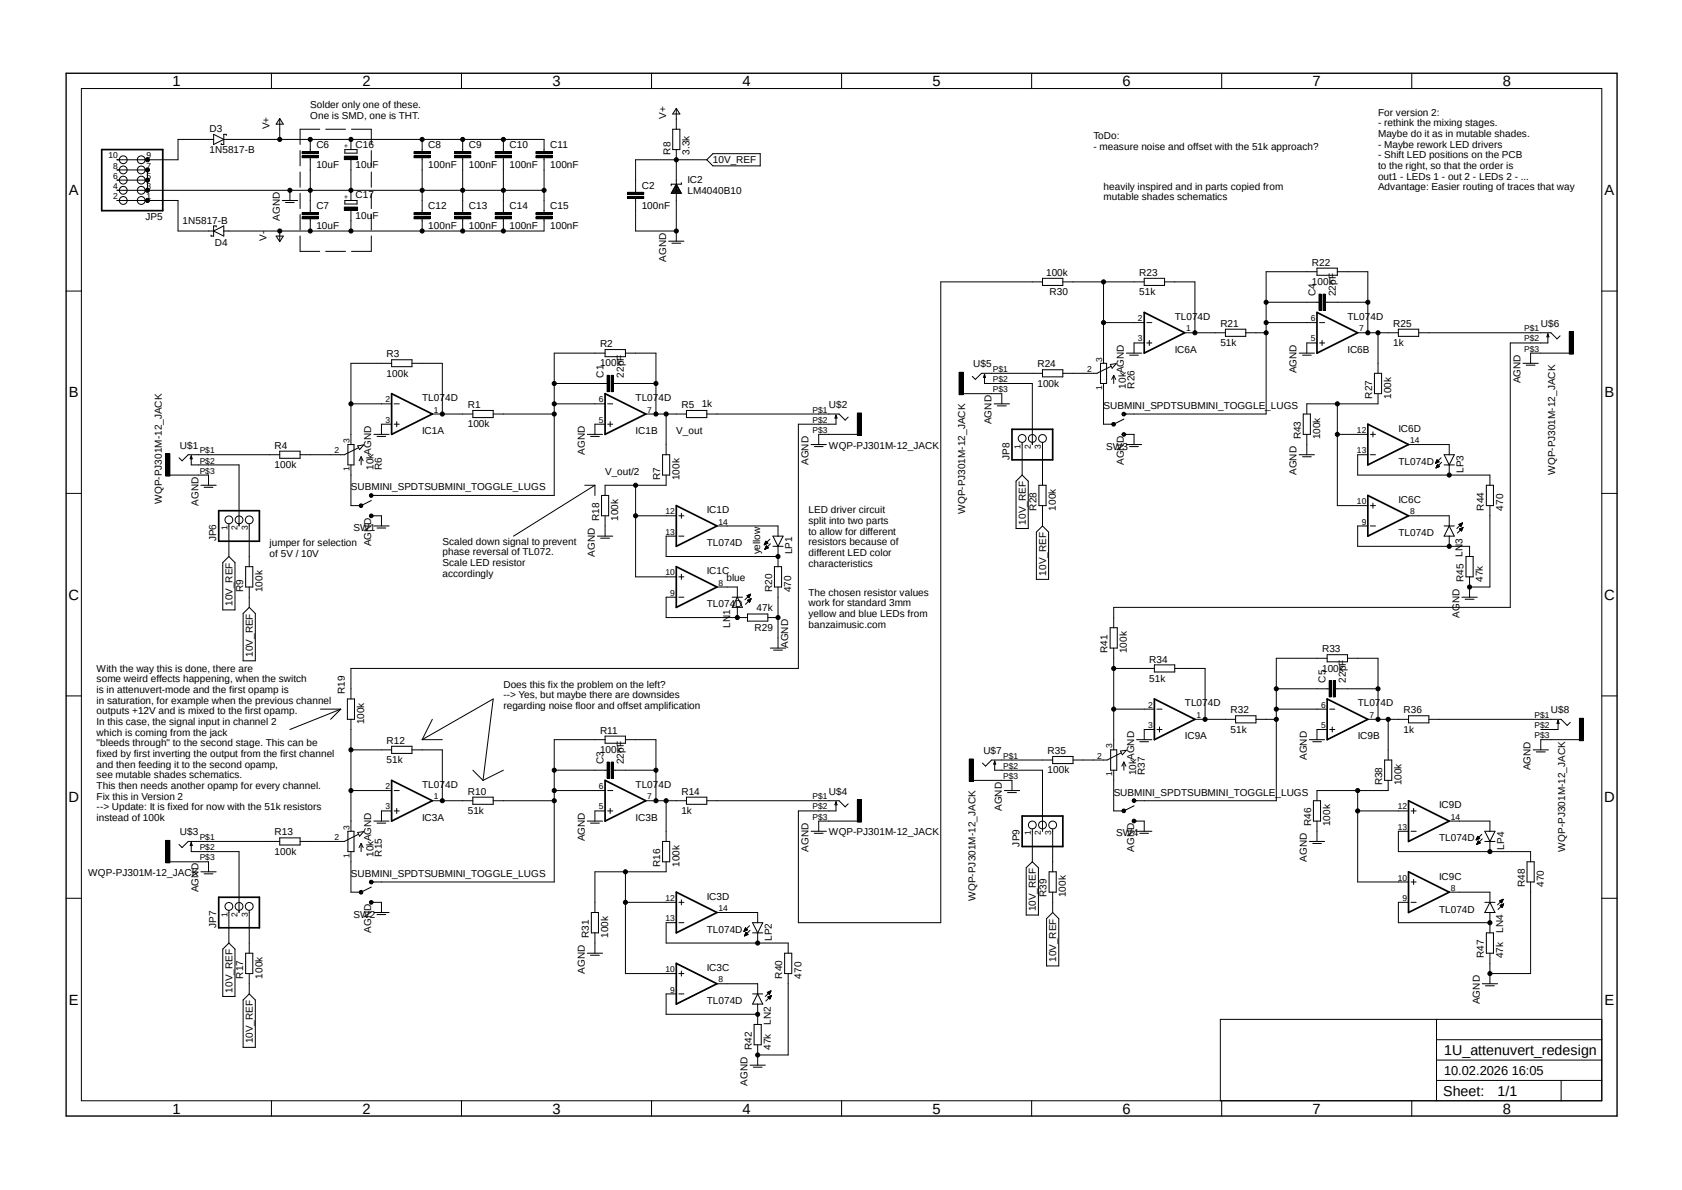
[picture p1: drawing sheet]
<svg xmlns="http://www.w3.org/2000/svg" width="420mm" height="297mm" viewBox="0 0 420 297" stroke-linecap="round" stroke-linejoin="round" font-family="sans-serif">
<defs><g id="words">
<g font-size="3.7">
<text x="43.1" y="21.5">1</text>
<text x="90.5" y="21.5">2</text>
<text x="137.9" y="21.5">3</text>
<text x="185.4" y="21.5">4</text>
<text x="232.8" y="21.5">5</text>
<text x="280.3" y="21.5">6</text>
<text x="327.7" y="21.5">7</text>
<text x="375.2" y="21.5">8</text>
<text x="17.2" y="48.7">A</text>
<text x="400.6" y="48.7">A</text>
<text x="17.2" y="99.2">B</text>
<text x="400.6" y="99.2">B</text>
<text x="17.1" y="149.7">C</text>
<text x="400.6" y="149.7">C</text>
<text x="17.1" y="200.3">D</text>
<text x="400.6" y="200.3">D</text>
<text x="17.2" y="250.8">E</text>
<text x="400.6" y="250.8">E</text>
<text x="43.1" y="278">1</text>
<text x="90.5" y="278">2</text>
<text x="137.9" y="278">3</text>
<text x="185.4" y="278">4</text>
<text x="232.8" y="278">5</text>
<text x="280.3" y="278">6</text>
<text x="327.7" y="278">7</text>
<text x="375.2" y="278">8</text>
</g>
<g font-size="3.6">
<text x="360.6" y="263.3">1U_attenuvert_redesign</text>
<text x="360.3" y="273.6">Sheet:</text>
<text x="373.9" y="273.5">1/1</text>
</g>
<text font-size="3.2" x="360.6" y="268.4">10.02.2026 16:05</text>
<g font-size="2.5">
<text x="77.5" y="27.1">Solder only one of these.</text>
<text x="77.5" y="29.7">One is SMD, one is THT.</text>
<text x="166.3" y="29.7" transform="rotate(-90 166.3 29.7)">V+</text>
<text x="344.1" y="28.8">For version 2:</text>
<text x="52.3" y="32.9">D3</text>
<text x="67.3" y="32.3" transform="rotate(-90 67.3 32.3)">V+</text>
<text x="273" y="34.7">ToDo:</text>
<text x="344.1" y="31.5">- rethink the mixing stages.</text>
<text x="344.1" y="34.2">Maybe do it as in mutable shades.</text>
<text x="52.3" y="38.2">1N5817-B</text>
<text x="79" y="37">C6</text>
<text x="88.8" y="42">10uF</text>
<text x="88.8" y="36.9">C16</text>
<text x="106.9" y="37">C8</text>
<text x="117.1" y="37">C9</text>
<text x="127.2" y="37">C10</text>
<text x="137.4" y="37">C11</text>
<text x="167.4" y="38.6" transform="rotate(-90 167.4 38.6)">R8</text>
<text x="172.2" y="38.6" transform="rotate(-90 172.2 38.6)">3.3k</text>
<text x="178" y="40.8">10V_REF</text>
<text x="273" y="37.3">- measure noise and offset with the 51k approach?</text>
<text x="344.1" y="36.8">- Maybe rework LED drivers</text>
<text x="344.1" y="39.5">- Shift LED positions on the PCB</text>
<text x="79" y="42">10uF</text>
<text x="106.9" y="42">100nF</text>
<text x="117.1" y="42">100nF</text>
<text x="127.2" y="42">100nF</text>
<text x="137.4" y="42">100nF</text>
<text x="160.2" y="47.1">C2</text>
<text x="171.7" y="45.6">IC2</text>
<text x="275.6" y="47.4">heavily inspired and in parts copied from</text>
<text x="344.1" y="42.2">to the right, so that the order is</text>
<text x="344.1" y="44.8">out1 - LEDs 1 - out 2 - LEDs 2 - ...</text>
<text x="344.1" y="47.5">Advantage: Easier routing of traces that way</text>
<text x="79" y="52.2">C7</text>
<text x="88.8" y="49.5">C17</text>
<text x="106.9" y="52.2">C12</text>
<text x="117.1" y="52.2">C13</text>
<text x="127.2" y="52.2">C14</text>
<text x="137.4" y="52.2">C15</text>
<text x="160.2" y="52.2">100nF</text>
<text x="171.7" y="48.4">LM4040B10</text>
<text x="275.6" y="50">mutable shades schematics</text>
<text x="36.3" y="55">JP5</text>
<text x="45.6" y="56">1N5817-B</text>
<text x="69.9" y="55.1" transform="rotate(-90 69.9 55.1)">AGND</text>
<text x="79" y="57.3">10uF</text>
<text x="88.8" y="54.6">10uF</text>
<text x="106.9" y="57.3">100nF</text>
<text x="117.1" y="57.3">100nF</text>
<text x="127.2" y="57.3">100nF</text>
<text x="137.4" y="57.3">100nF</text>
<text x="53.7" y="61.3">D4</text>
<text x="66.5" y="60" transform="rotate(-90 66.5 60)">V-</text>
<text x="166.3" y="65.3" transform="rotate(-90 166.3 65.3)">AGND</text>
<text x="261.2" y="68.8">100k</text>
<text x="284.4" y="68.8">R23</text>
<text x="327.6" y="71.1">100k</text>
<text x="327.6" y="66.3">R22</text>
<text x="262" y="73.6">R30</text>
<text x="284.4" y="73.7">51k</text>
<text x="328.5" y="73.9" transform="rotate(-90 328.5 73.9)">C4</text>
<text x="333.5" y="73.9" transform="rotate(-90 333.5 73.9)">22pF</text>
<text x="293.3" y="79.8">TL074D</text>
<text x="304.7" y="81.5">R21</text>
<text x="336.5" y="79.8">TL074D</text>
<text x="347.9" y="81.5">R25</text>
<text x="384.7" y="81.5">U$6</text>
<text x="96.5" y="89.2">R3</text>
<text x="149.8" y="86.6">R2</text>
<text x="293.3" y="88">IC6A</text>
<text x="304.7" y="86.4">51k</text>
<text x="336.5" y="88">IC6B</text>
<text x="347.9" y="86.4">1k</text>
<text x="96.5" y="94">100k</text>
<text x="149.8" y="91.4">100k</text>
<text x="150.7" y="94.2" transform="rotate(-90 150.7 94.2)">C1</text>
<text x="155.8" y="94.2" transform="rotate(-90 155.8 94.2)">22pF</text>
<text x="243" y="91.7">U$5</text>
<text x="259" y="91.7">R24</text>
<text x="323.8" y="93.2" transform="rotate(-90 323.8 93.2)">AGND</text>
<text x="379.7" y="95.7" transform="rotate(-90 379.7 95.7)">AGND</text>
<text x="105.4" y="100">TL074D</text>
<text x="116.8" y="101.9">R1</text>
<text x="158.7" y="100">TL074D</text>
<text x="170.1" y="101.9">R5</text>
<text x="175.2" y="101.6">1k</text>
<text x="207" y="101.8">U$2</text>
<text x="259" y="96.5">100k</text>
<text x="281.1" y="97" transform="rotate(-90 281.1 97)">10kAGND</text>
<text x="283.3" y="97" transform="rotate(-90 283.3 97)">R26</text>
<text x="342.6" y="99.5" transform="rotate(-90 342.6 99.5)">R27</text>
<text x="347.4" y="99.5" transform="rotate(-90 347.4 99.5)">100k</text>
<text x="116.8" y="106.6">100k</text>
<text x="247.6" y="105.9" transform="rotate(-90 247.6 105.9)">AGND</text>
<text x="275.6" y="102.1">SUBMINI_SPDTSUBMINI_TOGGLE_LUGS</text>
<text x="349.2" y="107.8">IC6D</text>
<text x="44.9" y="112">U$1</text>
<text x="68.6" y="112">R4</text>
<text x="105.4" y="108.3">IC1A</text>
<text x="146" y="113.5" transform="rotate(-90 146 113.5)">AGND</text>
<text x="158.7" y="108.3">IC1B</text>
<text x="168.9" y="108.4">V_out</text>
<text x="207" y="112">WQP-PJ301M-12_JACK</text>
<text x="276.2" y="112.2">SW3</text>
<text x="324.8" y="109.7" transform="rotate(-90 324.8 109.7)">R43</text>
<text x="329.6" y="109.7" transform="rotate(-90 329.6 109.7)">100k</text>
<text x="68.6" y="116.8">100k</text>
<text x="93.2" y="117.3" transform="rotate(-90 93.2 117.3)">10kAGND</text>
<text x="95.4" y="117.3" transform="rotate(-90 95.4 117.3)">R6</text>
<text x="151.1" y="118.6">V_out/2</text>
<text x="164.8" y="119.8" transform="rotate(-90 164.8 119.8)">R7</text>
<text x="169.6" y="119.8" transform="rotate(-90 169.6 119.8)">100k</text>
<text x="201.9" y="116" transform="rotate(-90 201.9 116)">AGND</text>
<text x="252.1" y="114.8" transform="rotate(-90 252.1 114.8)">JP8</text>
<text x="280.6" y="116" transform="rotate(-90 280.6 116)">AGND</text>
<text x="323.8" y="118.6" transform="rotate(-90 323.8 118.6)">AGND</text>
<text x="349.2" y="116">TL074D</text>
<text x="365.4" y="118.1" transform="rotate(-90 365.4 118.1)">LP3</text>
<text x="388.3" y="118.6" transform="rotate(-90 388.3 118.6)">WQP-PJ301M-12_JACK</text>
<text x="40.4" y="125.8" transform="rotate(-90 40.4 125.8)">WQP-PJ301M-12_JACK</text>
<text x="87.6" y="122.4">SUBMINI_SPDTSUBMINI_TOGGLE_LUGS</text>
<text x="349.2" y="125.6">IC6C</text>
<text x="49.5" y="126.2" transform="rotate(-90 49.5 126.2)">AGND</text>
<text x="149.6" y="130" transform="rotate(-90 149.6 130)">R18</text>
<text x="154.4" y="130" transform="rotate(-90 154.4 130)">100k</text>
<text x="176.5" y="128.1">IC1D</text>
<text x="201.9" y="128.1">LED driver circuit</text>
<text x="201.9" y="130.8">split into two parts</text>
<text x="241" y="128.3" transform="rotate(-90 241 128.3)">WQP-PJ301M-12_JACK</text>
<text x="256.1" y="130.9" transform="rotate(-90 256.1 130.9)">10V_REF</text>
<text x="258.8" y="127.5" transform="rotate(-90 258.8 127.5)">R28</text>
<text x="263.6" y="127.5" transform="rotate(-90 263.6 127.5)">100k</text>
<text x="370.5" y="127.5" transform="rotate(-90 370.5 127.5)">R44</text>
<text x="375.3" y="127.5" transform="rotate(-90 375.3 127.5)">470</text>
<text x="54" y="135.1" transform="rotate(-90 54 135.1)">JP6</text>
<text x="67.3" y="136.2">jumper for selection</text>
<text x="88.3" y="132.5">SW1</text>
<text x="92.7" y="136.4" transform="rotate(-90 92.7 136.4)">AGND</text>
<text x="110.5" y="136">Scaled down signal to prevent</text>
<text x="176.5" y="136.4">TL074D</text>
<text x="201.9" y="133.4">to allow for different</text>
<text x="201.9" y="136.1">resistors because of</text>
<text x="349.2" y="133.8">TL074D</text>
<text x="67.3" y="138.9">of 5V / 10V</text>
<text x="110.5" y="138.6">phase reversal of TL072.</text>
<text x="110.5" y="141.3">Scale LED resistor</text>
<text x="110.5" y="144">accordingly</text>
<text x="148.5" y="138.9" transform="rotate(-90 148.5 138.9)">AGND</text>
<text x="176.5" y="143.3">IC1C</text>
<text x="189.8" y="138.4" transform="rotate(-90 189.8 138.4)">yellow</text>
<text x="197.8" y="138.4" transform="rotate(-90 197.8 138.4)">LP1</text>
<text x="201.9" y="138.8">different LED color</text>
<text x="201.9" y="141.4">characteristics</text>
<text x="261.2" y="143.6" transform="rotate(-90 261.2 143.6)">10V_REF</text>
<text x="60.7" y="147.8" transform="rotate(-90 60.7 147.8)">R9</text>
<text x="65.5" y="147.8" transform="rotate(-90 65.5 147.8)">100k</text>
<text x="181.4" y="145.1">blue</text>
<text x="192.8" y="147.8" transform="rotate(-90 192.8 147.8)">R20</text>
<text x="197.6" y="147.8" transform="rotate(-90 197.6 147.8)">470</text>
<text x="201.9" y="148.7">The chosen resistor values</text>
<text x="365.5" y="145.2" transform="rotate(-90 365.5 145.2)">R45 LN3</text>
<text x="370.3" y="145.2" transform="rotate(-90 370.3 145.2)">47k</text>
<text x="58" y="151.3" transform="rotate(-90 58 151.3)">10V_REF</text>
<text x="176.5" y="151.6">TL074D</text>
<text x="188.9" y="152.6">47k</text>
<text x="201.9" y="151.3">work for standard 3mm</text>
<text x="201.9" y="154">yellow and blue LEDs from</text>
<text x="364.4" y="154.1" transform="rotate(-90 364.4 154.1)">AGND</text>
<text x="182.3" y="156.7" transform="rotate(-90 182.3 156.7)">LN1</text>
<text x="188.4" y="157.4">R29</text>
<text x="196.8" y="161.8" transform="rotate(-90 196.8 161.8)">AGND</text>
<text x="201.9" y="156.7">banzaimusic.com</text>
<text x="24.1" y="167.6">With the way this is done, there are</text>
<text x="63.1" y="164" transform="rotate(-90 63.1 164)">10V_REF</text>
<text x="276.6" y="163" transform="rotate(-90 276.6 163)">R41</text>
<text x="281.4" y="163" transform="rotate(-90 281.4 163)">100k</text>
<text x="287" y="165.4">R34</text>
<text x="330.1" y="167.6">100k</text>
<text x="330.1" y="162.8">R33</text>
<text x="24.1" y="170.3">some weird effects happening, when the switch</text>
<text x="24.1" y="172.9">is in attenuvert-mode and the first opamp is</text>
<text x="86.1" y="173.2" transform="rotate(-90 86.1 173.2)">R19</text>
<text x="125.7" y="171.7">Does this fix the problem on the left?</text>
<text x="287" y="170.1">51k</text>
<text x="331" y="170.4" transform="rotate(-90 331 170.4)">C5</text>
<text x="336.1" y="170.4" transform="rotate(-90 336.1 170.4)">22pF</text>
<text x="24.1" y="175.6">in saturation, for example when the previous channel</text>
<text x="24.1" y="178.3">outputs +12V and is mixed to the first opamp.</text>
<text x="125.7" y="174.3">--&gt; Yes, but maybe there are downsides</text>
<text x="125.7" y="177">regarding noise floor and offset amplification</text>
<text x="295.9" y="176.2">TL074D</text>
<text x="307.3" y="178">R32</text>
<text x="339" y="176.2">TL074D</text>
<text x="350.4" y="178">R36</text>
<text x="387.3" y="178">U$8</text>
<text x="24.1" y="180.9">In this case, the signal input in channel 2</text>
<text x="24.1" y="183.6">which is coming from the jack</text>
<text x="90.9" y="180.8" transform="rotate(-90 90.9 180.8)">100k</text>
<text x="96.5" y="185.6">R12</text>
<text x="149.8" y="183.1">R11</text>
<text x="295.9" y="184.5">IC9A</text>
<text x="307.3" y="182.8">51k</text>
<text x="339" y="184.5">IC9B</text>
<text x="350.4" y="182.8">1k</text>
<text x="24.1" y="186.3">&quot;bleeds through&quot; to the second stage. This can be</text>
<text x="24.1" y="188.9">fixed by first inverting the output from the first channel</text>
<text x="24.1" y="191.6">and then feeding it to the second opamp,</text>
<text x="96.5" y="190.5">51k</text>
<text x="149.8" y="187.9">100k</text>
<text x="150.7" y="190.7" transform="rotate(-90 150.7 190.7)">C3</text>
<text x="155.8" y="190.7" transform="rotate(-90 155.8 190.7)">22pF</text>
<text x="245.5" y="188.2">U$7</text>
<text x="261.6" y="188.2">R35</text>
<text x="326.3" y="189.7" transform="rotate(-90 326.3 189.7)">AGND</text>
<text x="24.1" y="194.3">see mutable shades schematics.</text>
<text x="24.1" y="196.9">This then needs another opamp for every channel.</text>
<text x="105.4" y="196.6">TL074D</text>
<text x="158.7" y="196.6">TL074D</text>
<text x="261.6" y="193">100k</text>
<text x="283.7" y="193.5" transform="rotate(-90 283.7 193.5)">10kAGND</text>
<text x="285.8" y="193.5" transform="rotate(-90 285.8 193.5)">R37</text>
<text x="345.1" y="196" transform="rotate(-90 345.1 196)">R38</text>
<text x="349.9" y="196" transform="rotate(-90 349.9 196)">100k</text>
<text x="382.2" y="192.2" transform="rotate(-90 382.2 192.2)">AGND</text>
<text x="24.1" y="199.6">Fix this in Version 2</text>
<text x="24.1" y="202.3">--&gt; Update: It is fixed for now with the 51k resistors</text>
<text x="116.8" y="203.2">51k</text>
<text x="116.8" y="198.3">R10</text>
<text x="170.1" y="203.2">1k</text>
<text x="170.1" y="198.3">R14</text>
<text x="207" y="198.3">U$4</text>
<text x="250.2" y="202.4" transform="rotate(-90 250.2 202.4)">AGND</text>
<text x="278.1" y="198.6">SUBMINI_SPDTSUBMINI_TOGGLE_LUGS</text>
<text x="359.3" y="201.8">IC9D</text>
<text x="24.1" y="204.9">instead of 100k</text>
<text x="44.9" y="208.5">U$3</text>
<text x="68.6" y="208.5">R13</text>
<text x="105.4" y="204.8">IC3A</text>
<text x="158.7" y="204.8">IC3B</text>
<text x="207" y="208.5">WQP-PJ301M-12_JACK</text>
<text x="278.7" y="208.7">SW4</text>
<text x="327.4" y="206.2" transform="rotate(-90 327.4 206.2)">R46</text>
<text x="332.2" y="206.2" transform="rotate(-90 332.2 206.2)">100k</text>
<text x="68.6" y="213.3">100k</text>
<text x="93.2" y="213.8" transform="rotate(-90 93.2 213.8)">10kAGND</text>
<text x="95.4" y="213.8" transform="rotate(-90 95.4 213.8)">R15</text>
<text x="146" y="210" transform="rotate(-90 146 210)">AGND</text>
<text x="201.9" y="212.6" transform="rotate(-90 201.9 212.6)">AGND</text>
<text x="254.6" y="211.3" transform="rotate(-90 254.6 211.3)">JP9</text>
<text x="283.2" y="212.6" transform="rotate(-90 283.2 212.6)">AGND</text>
<text x="326.3" y="215.1" transform="rotate(-90 326.3 215.1)">AGND</text>
<text x="359.3" y="210">TL074D</text>
<text x="375.6" y="212.1" transform="rotate(-90 375.6 212.1)">LP4</text>
<text x="390.8" y="212.6" transform="rotate(-90 390.8 212.6)">WQP-PJ301M-12_JACK</text>
<text x="22" y="218.7">WQP-PJ301M-12_JACK</text>
<text x="87.6" y="218.9">SUBMINI_SPDTSUBMINI_TOGGLE_LUGS</text>
<text x="164.8" y="216.4" transform="rotate(-90 164.8 216.4)">R16</text>
<text x="169.6" y="216.4" transform="rotate(-90 169.6 216.4)">100k</text>
<text x="359.3" y="219.5">IC9C</text>
<text x="380.7" y="221.4" transform="rotate(-90 380.7 221.4)">R48</text>
<text x="385.5" y="221.4" transform="rotate(-90 385.5 221.4)">470</text>
<text x="49.5" y="222.7" transform="rotate(-90 49.5 222.7)">AGND</text>
<text x="176.5" y="224.6">IC3D</text>
<text x="243.5" y="224.8" transform="rotate(-90 243.5 224.8)">WQP-PJ301M-12_JACK</text>
<text x="258.7" y="227.5" transform="rotate(-90 258.7 227.5)">10V_REF</text>
<text x="261.3" y="223.9" transform="rotate(-90 261.3 223.9)">R39</text>
<text x="266.2" y="223.9" transform="rotate(-90 266.2 223.9)">100k</text>
<text x="359.3" y="227.8">TL074D</text>
<text x="54" y="231.6" transform="rotate(-90 54 231.6)">JP7</text>
<text x="88.3" y="229">SW2</text>
<text x="92.7" y="232.8" transform="rotate(-90 92.7 232.8)">AGND</text>
<text x="176.5" y="232.8">TL074D</text>
<text x="375.3" y="232.9" transform="rotate(-90 375.3 232.9)">LN4</text>
<text x="147.1" y="234.1" transform="rotate(-90 147.1 234.1)">R31</text>
<text x="151.9" y="234.1" transform="rotate(-90 151.9 234.1)">100k</text>
<text x="192.7" y="234.9" transform="rotate(-90 192.7 234.9)">LP2</text>
<text x="370.5" y="239.2" transform="rotate(-90 370.5 239.2)">R47</text>
<text x="375.3" y="239.2" transform="rotate(-90 375.3 239.2)">47k</text>
<text x="60.7" y="244.3" transform="rotate(-90 60.7 244.3)">R17</text>
<text x="65.5" y="244.3" transform="rotate(-90 65.5 244.3)">100k</text>
<text x="146" y="243" transform="rotate(-90 146 243)">AGND</text>
<text x="176.5" y="242.4">IC3C</text>
<text x="195.3" y="244.3" transform="rotate(-90 195.3 244.3)">R40</text>
<text x="200.1" y="244.3" transform="rotate(-90 200.1 244.3)">470</text>
<text x="263.7" y="240.1" transform="rotate(-90 263.7 240.1)">10V_REF</text>
<text x="58" y="247.7" transform="rotate(-90 58 247.7)">10V_REF</text>
<text x="176.5" y="250.6">TL074D</text>
<text x="369.5" y="250.6" transform="rotate(-90 369.5 250.6)">AGND</text>
<text x="192.5" y="255.7" transform="rotate(-90 192.5 255.7)">LN2</text>
<text x="63.1" y="260.4" transform="rotate(-90 63.1 260.4)">10V_REF</text>
<text x="187.7" y="262" transform="rotate(-90 187.7 262)">R42</text>
<text x="192.5" y="262" transform="rotate(-90 192.5 262)">47k</text>
<text x="186.7" y="270.9" transform="rotate(-90 186.7 270.9)">AGND</text>
</g>
<g font-size="2.1">
<text x="27.1" y="39.5">10</text>
<text x="36.6" y="39.5">9</text>
<text x="28.2" y="47.1">4</text>
<text x="28.2" y="44.6">6</text>
<text x="28.2" y="42.1">8</text>
<text x="36.6" y="47.1">3</text>
<text x="36.6" y="44.6">5</text>
<text x="36.6" y="42.1">7</text>
<text x="28.2" y="49.7">2</text>
<text x="36.6" y="49.7">1</text>
<text x="284.1" y="80.1">2</text>
<text x="296.2" y="82.7">1</text>
<text x="327.3" y="80.1">6</text>
<text x="339.4" y="82.7">7</text>
<text x="380.6" y="82.7">P$1</text>
<text x="284.1" y="85.2">3</text>
<text x="327.3" y="85.2">5</text>
<text x="380.6" y="87.8">P$3</text>
<text x="380.6" y="85.2">P$2</text>
<text x="247.9" y="92.8">P$1</text>
<text x="247.9" y="95.4">P$2</text>
<text x="271.4" y="92.8">2</text>
<text x="275.2" y="90.3" transform="rotate(-90 275.2 90.3)">3</text>
<text x="96.2" y="100.5">2</text>
<text x="149.6" y="100.5">6</text>
<text x="247.9" y="97.9">P$3</text>
<text x="275.2" y="97.3" transform="rotate(-90 275.2 97.3)">1</text>
<text x="96.2" y="105.5">3</text>
<text x="108.3" y="103">1</text>
<text x="149.6" y="105.5">5</text>
<text x="161.6" y="103">7</text>
<text x="202.9" y="103">P$1</text>
<text x="202.9" y="105.5">P$2</text>
<text x="49.9" y="113.2">P$1</text>
<text x="83.5" y="113.2">2</text>
<text x="87.2" y="110.6" transform="rotate(-90 87.2 110.6)">3</text>
<text x="202.9" y="108.1">P$3</text>
<text x="254.8" y="112" transform="rotate(-90 254.8 112)">1</text>
<text x="257.4" y="112" transform="rotate(-90 257.4 112)">2</text>
<text x="259.9" y="112" transform="rotate(-90 259.9 112)">3</text>
<text x="338.8" y="113.2">13</text>
<text x="338.8" y="108.1">12</text>
<text x="352.1" y="110.6">14</text>
<text x="49.9" y="118.2">P$3</text>
<text x="49.9" y="115.7">P$2</text>
<text x="87.2" y="117.6" transform="rotate(-90 87.2 117.6)">1</text>
<text x="338.8" y="125.9">10</text>
<text x="166.2" y="128.4">12</text>
<text x="179.4" y="130.9">14</text>
<text x="340" y="130.9">9</text>
<text x="352.1" y="128.4">8</text>
<text x="56.8" y="132.2" transform="rotate(-90 56.8 132.2)">1</text>
<text x="59.3" y="132.2" transform="rotate(-90 59.3 132.2)">2</text>
<text x="61.8" y="132.2" transform="rotate(-90 61.8 132.2)">3</text>
<text x="166.2" y="133.5">13</text>
<text x="166.2" y="143.6">10</text>
<text x="167.3" y="148.7">9</text>
<text x="179.4" y="146.2">8</text>
<text x="286.7" y="176.6">2</text>
<text x="298.7" y="179.2">1</text>
<text x="329.9" y="176.6">6</text>
<text x="341.9" y="179.2">7</text>
<text x="383.2" y="179.2">P$1</text>
<text x="286.7" y="181.7">3</text>
<text x="329.9" y="181.7">5</text>
<text x="383.2" y="184.2">P$3</text>
<text x="383.2" y="181.7">P$2</text>
<text x="250.5" y="189.3">P$1</text>
<text x="250.5" y="191.9">P$2</text>
<text x="274" y="189.3">2</text>
<text x="277.7" y="186.8" transform="rotate(-90 277.7 186.8)">3</text>
<text x="96.2" y="196.9">2</text>
<text x="149.6" y="196.9">6</text>
<text x="250.5" y="194.4">P$3</text>
<text x="277.7" y="193.8" transform="rotate(-90 277.7 193.8)">1</text>
<text x="96.2" y="202">3</text>
<text x="108.3" y="199.5">1</text>
<text x="149.6" y="202">5</text>
<text x="161.6" y="199.5">7</text>
<text x="202.9" y="199.5">P$1</text>
<text x="202.9" y="202">P$2</text>
<text x="349" y="202">12</text>
<text x="49.9" y="209.6">P$1</text>
<text x="83.5" y="209.6">2</text>
<text x="87.2" y="207.1" transform="rotate(-90 87.2 207.1)">3</text>
<text x="202.9" y="204.6">P$3</text>
<text x="257.4" y="208.4" transform="rotate(-90 257.4 208.4)">1</text>
<text x="259.9" y="208.4" transform="rotate(-90 259.9 208.4)">2</text>
<text x="262.5" y="208.4" transform="rotate(-90 262.5 208.4)">3</text>
<text x="349" y="207.1">13</text>
<text x="362.2" y="204.6">14</text>
<text x="49.9" y="214.7">P$3</text>
<text x="49.9" y="212.2">P$2</text>
<text x="87.2" y="214.1" transform="rotate(-90 87.2 214.1)">1</text>
<text x="349" y="219.8">10</text>
<text x="166.2" y="224.9">12</text>
<text x="179.4" y="227.4">14</text>
<text x="350.2" y="224.9">9</text>
<text x="362.2" y="222.3">8</text>
<text x="56.8" y="228.8" transform="rotate(-90 56.8 228.8)">1</text>
<text x="59.3" y="228.8" transform="rotate(-90 59.3 228.8)">2</text>
<text x="61.8" y="228.8" transform="rotate(-90 61.8 228.8)">3</text>
<text x="166.2" y="230">13</text>
<text x="166.2" y="242.7">10</text>
<text x="179.4" y="245.2">8</text>
<text x="167.3" y="247.7">9</text>
</g>
<g font-size="1.8">
<text x="87" y="36.9" transform="rotate(-90 87 36.9)">+</text>
<text x="87" y="49.6" transform="rotate(-90 87 49.6)">+</text>
</g>
</g></defs>
<path d="M16 17.9l388.2 261.2M404.2 17.9l-388.2 261.2" fill="none" stroke="#fff" stroke-width=".25"/>
<g fill="none" stroke="#000" stroke-width=".25">
<path d="M67.8 18.3v3.8M115.2 18.3v3.8M162.7 18.3v3.8M210.1 18.3v3.8M257.6 18.3v3.8M305.1 18.3v3.8M352.5 18.3v3.8M20.3 22.1h379.7v252.6h-379.7zM53.3 33.5l2.6 1.3-2.6 1.3zM53.3 34.8h-8.9v5.1h-15.2M55.9 34.8h79.9v3M56.5 33.8v-.3h-.6v2.6h-.7v-.3"/>
<path d="M69.8 29.7v5.1M69.8 29.6l.9 1.4h-1.7zM74.9 37.6v3.8M75.4 38.9h4.1v.5h-4.1zM75.4 37.8h4.1v.6h-4.1zM77.5 34.8v3M77.5 39.4v13.7M79.8 32.3h-4.9v3.8M81.3 32.3h5M86 39h3.3v.8h-3.3zM86.1 37.3h3.1v.9h-3.1zM87.6 34.8v2.5"/>
<path d="M87.6 39.9v10.1M87.8 32.3h4.9v3.8M92.7 37.6v3.8M103.4 38.9h4v.5h-4zM103.4 37.8h4v.6h-4zM105.4 34.8v3M105.4 39.4v13.7M113.5 38.9h4.1v.5h-4.1zM113.5 37.8h4.1v.6h-4.1zM115.5 34.8v3M115.5 39.4v13.7M123.7 38.9h4v.5h-4z"/>
<path d="M123.7 37.8h4v.6h-4zM125.7 34.8v3M125.7 39.4v13.7M133.8 38.9h4.1v.5h-4.1zM133.8 37.8h4.1v.6h-4.1zM135.8 39.4v13.7M168 32.3h1.8v5h-1.8zM168.9 27.1l.9 1.3h-1.8zM168.9 27.2v5.1M168.9 37.3v22.9M176.5 39.9l1.5-1.5h11.8v3h-11.8zM176.5 39.9h-17.8v8.1"/>
<path d="M29.2 50h15.2v7.7h8.9M29.2 47.5h106.6M29.2 45h7.6M29.2 42.4h7.6v5.1M53.3 57.7l2.6-1.3v2.5zM54 56.6v-.2h-.7v2.5h-.6v-.2M69 58.9h1.7l-.9 1.4zM69.8 57.7v2.5M70.5 50h3.8M71.3 50.5h2.1M72.4 47.5v2.5M74.9 42.9v3.8"/>
<path d="M74.9 48.3v3.8M74.9 53.6v3.8M74.9 58.9v3.8h4.9M75.4 54.1h4.1v.5h-4.1zM75.4 53.1h4.1v.5h-4.1zM77.5 54.6v3.1M86 51.7h3.3v.8h-3.3zM86.1 50h3.1v.9h-3.1zM87.6 52.6v5.1M92.7 58.9v3.8h-4.9M92.7 42.9v3.8M92.7 48.3v3.8"/>
<path d="M92.7 53.6v3.8M103.4 54.1h4v.5h-4zM103.4 53.1h4v.5h-4zM105.4 54.6v3.1M113.5 54.1h4.1v.5h-4.1zM113.5 53.1h4.1v.5h-4.1zM115.5 54.6v3.1M123.7 54.1h4v.5h-4zM123.7 53.1h4v.5h-4zM125.7 54.6v3.1M133.8 54.1h4.1v.5h-4.1zM133.8 53.1h4.1v.5h-4.1z"/>
<path d="M135.8 54.6v3.1h-79.9M156.7 49h4v.5h-4zM156.7 48h4v.5h-4zM158.7 49.5v8.2h10.2M167.7 48.1h2.4M167.8 48h2.2M167.9 47.8h2M168 47.6h1.8M168.1 47.4h1.6M168.2 47.2h1.3M168.3 47h1.2M168.4 46.8h.9"/>
<path d="M168.5 46.6h.7M168.6 46.4h.5M168.7 46.2h.3M168.8 46.1h.1M168.9 46l1.2 2.3h-2.5zM170.1 45.6v.4h-2.5v.4M16.5 72.6h3.8M81.3 62.7h5M167 60.2h3.8M167.8 60.7h2.2M260.3 70.4h-25.4v159.9h-35.6v-27.9h9.4v-2.3M260.3 69.5h5.1v1.7h-5.1z"/>
<path d="M265.4 70.4h20.3M275.5 70.4v20.3M285.7 69.5h5.1v1.7h-5.1zM290.8 70.4h7.6v12.7M316.1 75.4h13.3M328.8 67.8h-12.7v35.5h-35.5M328.8 66.9h5.1v1.8h-5.1zM329.4 73.4h.5v4.1h-.5zM330.4 73.4h.5v4.1h-.5zM330.9 75.4h10.6M333.9 67.8h7.6v15.3M400 72.6h3.8"/>
<path d="M97.8 89.8h5.1v1.7h-5.1zM97.8 90.7h-10.2v20.3M102.9 90.7h7.5v12.6M138.4 95.7h13.2M151.1 87.2h5.1v1.8h-5.1zM151.1 88.1h-12.7v35.6h-45.7M151.6 93.7h.5v4h-.5zM152.6 93.7h.5v4h-.5zM153.1 95.7h10.7M156.2 88.1h7.6v15.2M239.5 92.9h1v5.6h-1zM240.5 98.3h9.6v2.5"/>
<path d="M245.8 93.4v2.3h12v15.3M245.8 93.4l.3 .8h-.5zM260.3 92.3h5.1v1.8h-5.1zM260.3 93.2h-15.2l-1.6 1.5-.7-.8M274.8 90.7h1.5v5h-1.5zM275.5 95.7v10.2h2.6l2.5-1.3M275.5 80.5h10.2M277.2 91l1.5-.2-1 1.1zM277.4 91.4l-3.5 1.8h-8.5M278.1 93.7v2M278.1 93.7l.5 1M278.1 93.7l-.5 1"/>
<path d="M281.3 88.1h3.8M282.1 88.6h2.1M285.7 85.6h-2.5v2.5M286.3 85.6h1.3M286.3 80.5h1.3M287 85v1.2M295.8 83.1h10.2M306 82.2h5.1v1.7h-5.1zM311.1 83.1h5M316.1 80.5h12.7M324.4 88.1h3.8M325.2 88.6h2.2"/>
<path d="M328.8 85.6h-2.5v2.5M329.5 85.6h1.3M329.5 80.5h1.3M330.1 85v1.2M339 83.1h10.2M343.2 93.2h1.8v5.1h-1.8zM344.1 98.3v2.5h-17.8v2.5M344.1 83.1v10.1M349.2 82.2h5v1.7h-5zM354.2 83.1h33.1l1.5 1.5 .8-.8M380.3 90.7h3.8M381.1 91.1h2.2"/>
<path d="M386.5 83.3v2.3h-9.4v66h-99v5.1M386.5 83.3l.3 .8h-.6zM391.8 82.8h1.1v5.6h-1.1zM391.8 88.1h-9.6v2.6M41.4 113.2h1v5.6h-1zM42.4 118.6h9.7v2.5M47.8 113.7v2.3h11.9v15.3M47.8 113.7l.2 .8h-.5zM69.8 112.6h5.1v1.8h-5.1zM69.8 113.5h-22.8l-1.5 1.5-.8-.7M86.9 111h1.5v5h-1.5zM87.6 116v10.2h2.6l2.5-1.3"/>
<path d="M87.6 100.8h10.2M89.3 111.3l1.5-.3-1 1.2zM89.5 111.8l-3.5 1.7h-11.1M90.2 114v2M90.2 114l.5 1M90.2 114l-.5 1M93.3 108.4h3.9M94.1 108.9h2.2M97.8 105.9h-2.6v2.5M98.4 105.9h1.3M98.4 100.8h1.3M99.1 105.2v1.3"/>
<path d="M107.9 103.3h10.2M118.1 102.4h5v1.8h-5zM123.1 103.3h15.3M138.4 100.8h12.7M146.6 108.4h3.9M147.4 108.9h2.2M151.1 105.9h-2.6v2.5M151.7 105.9h1.3M151.7 100.8h1.3M152.4 105.2v1.3M161.2 103.3h10.2M165.4 113.5h1.8v5.1h-1.8z"/>
<path d="M166.3 118.6v2.5h-15.2v2.6M166.3 103.3v10.2M171.4 102.4h5.1v1.8h-5.1zM176.5 103.3h33l1.5 1.6 .8-.8M202.5 111h3.8M203.3 111.5h2.2M208.7 103.6v2.3h-9.4v60.9h-111.7v7.7M208.7 103.6l.3 .8h-.5zM214.1 103.1h1v5.6h-1zM214.1 108.4h-9.7v2.6M248.2 100.8h3.9M249 101.3h2.2"/>
<path d="M255.2 118.6l1.6 1.5v11.8h-3.1v-11.8zM255.2 110.4v8.2M260.3 110.4v10.7M277.7 105.6l.5-.1 .3 .4-.1 .3-.5 .1-.3-.4 .4-.2 .3 .2-.3 .2-.4-.2zM280.2 103.1l.6-.2 .3 .4-.1 .3-.5 .2-.3-.5 .3-.2 .4 .2-.4 .3-.3-.3zM280.2 108.2l.6-.2 .3 .4-.1 .3-.5 .2-.3-.5 .3-.2 .4 .2-.4 .3-.3-.3zM280.6 108.4h2.6v2.6M281.3 111h3.8M282.1 111.5h2.1M324.4 113.5h3.8M325.2 114h2.2M325.4 103.3h1.8v5.1h-1.8z"/>
<path d="M326.3 108.4v5.1M333.9 108.4h7.6M333.9 100.8v25.4h7.6M341.5 113.5h-2.5v5.1h33v2.5M342.2 113.5h1.3M342.2 108.4h1.3M342.8 107.8v1.3M351.7 111h10.2v2.5M358.5 115.6h.1M358.5 115.5h.3M358.6 115.4h.4M358.6 115.3h.6"/>
<path d="M358.6 115.2h.7M358.6 116.8h.1M358.6 115.1h.6M358.6 116.7h.3M358.7 115.1h.4M358.7 116.6h.4M358.7 116.5h.6M358.7 115h.3M358.7 116.4h.7M358.8 114.9h.1M358.8 116.3h.5M358.8 114.8l.5 .5-.9 .4z"/>
<path d="M358.8 114.8h.1M358.8 116.2h.4M358.9 116.1h.3M358.9 116h.2M358.9 115.9l-.3 .9M358.9 115.9l.6 .5-.9 .4M358.9 116h.1M359.8 114.3l-1.4 1.4M360 115.4l-1.4 1.4M360.6 113.5h2.5l-1.2 2.5zM360.6 116h2.5M361.9 116v2.6"/>
<path d="M16.5 123.1h3.8M50.2 121.1h3.8M51 121.6h2.2M57.1 130.7v8.2M62.2 130.7v10.7M89.8 125.9l.5-.1 .3 .4-.1 .3-.5 .2-.3-.5 .4-.3 .3 .3-.3 .2-.4-.2zM92.3 123.4l.5-.2 .3 .5-.1 .3-.5 .1-.3-.4 .4-.3 .4 .3-.4 .2-.4-.2zM92.3 128.5l.5-.2 .3 .4-.1 .3-.5 .2-.3-.5 .4-.2 .4 .2-.4 .3-.4-.3zM92.7 128.7h2.5v2.6M93.3 131.3h3.9M94.1 131.8h2.2M146 121.1h2.5"/>
<path d="M148.5 121.1v2.6M148.5 121.1l-20.3 12.7M149.2 133.8h3.8M150 134.3h2.2M150.2 123.7h1.8v5h-1.8zM151.1 128.7v5.1M158.7 128.7h10.2M158.7 121.1v22.9h10.2M168.9 133.8h-2.6v5.1h28M169.5 128.7h1.3M169.5 133.8h1.3M170.1 128.1v1.3"/>
<path d="M179 131.3h15.3v2.5M190.8 135.9h.1M190.9 135.8h.2M190.9 135.8h.4M191 135.7h.6M191 137.1h.1M191 135.6h.7M191 137h.2M191.1 135.5h.5M191.1 136.9h.3M191.1 135.4h.5M191.1 136.8h.5"/>
<path d="M191.1 135.3h.3M191.1 136.7h.8M191.2 135.2h.1M191.2 136.7h.6M191.2 135.1h.1M191.2 136.6h.5M191.3 136.5h.3M191.3 136.3h.1M191.3 136.4h.2M191.7 135.6l-.5-.5-.4 .9M191.7 135.6l-.9 .4M191.9 136.7l-.6-.5-.3 .9"/>
<path d="M191.9 136.7l-.9 .4M192.2 134.6l-1.4 1.4M192.4 135.7l-1.4 1.4M193 133.8h2.5l-1.2 2.6zM193 136.4h2.5M194.3 136.4v5M259.4 121.1h1.8v5.1h-1.8zM260.3 131.3l1.5 1.5v11.8h-3v-11.8zM260.3 126.2v5.1M341.5 131.3h-2.5v5.1h27.9v2.5M342.2 126.2h1.3M342.2 131.3h1.3"/>
<path d="M342.8 125.6v1.2M351.7 128.7h10.2v2.6M360.6 131.3h2.5M361.9 131.3l1.2 2.5h-2.5zM361.9 133.8v2.6M364.3 130.9h.7M364.4 131h.6M364.4 132h.7M364.4 131.1h.6M364.5 132.1h.6M364.5 131.1h.4M364.5 130.8h.5"/>
<path d="M364.6 132.2h.5M364.6 131.2h.3M364.7 132.3h.3M364.7 132h.5M364.7 131.3h.1M364.7 132.4h.3M364.7 130.7h.4M364.8 132.5h.2M364.9 131.9h.3M365 130.6h.1M365.1 131.8h.2M365.2 130.5l-1.4 1.4"/>
<path d="M365.2 130.5l-.4 .9-.5-.5M365.2 130.5l-.9 .4M365.2 130.5v.1M365.3 131.7h.1M365.3 131.7l-1.4 1.4M365.3 131.7l-.4 .8-.5-.5M365.3 131.7l-.9 .3M366.1 138.9h1.7v5.1h-1.7zM371.1 121.1h1.8v5.1h-1.8zM372 126.2v20.3h-5.1M400 123.1h3.8M55.6 140.4l1.5-1.5 1.6 1.5v11.8h-3.1z"/>
<path d="M60.7 153.1l1.5-1.5 1.6 1.5v11.8h-3.1zM61.3 141.4h1.8v5.1h-1.8zM62.2 146.5v5.1M168.9 149.1h-2.6v5h20.3M169.5 149.1h1.3M169.5 144h1.3M170.1 143.3v1.3M179 146.5h5.1v2.6M182.8 149.1h2.6M184.1 149.1l1.3 2.5h-2.6zM184.1 151.6v2.5M186.6 148.7h.6"/>
<path d="M186.6 148.6h.7M186.6 149.8l.9-.4-.3 .9zM186.6 153.2h5.1v1.8h-5.1zM186.7 149.8h.7M186.7 148.8h.5M186.7 149.9h.6M186.8 148.9h.4M186.8 150h.5M186.8 148.5h.5M186.9 149h.2M186.9 150.1h.4M186.9 149.7h.5"/>
<path d="M186.9 149.1h.2M187 150.2h.2M187 148.5h.3M187.1 150.2h.1M187.1 149.6h.4M187.2 148.4h.2M187.3 149.5h.2M187.4 148.3l-1.4 1.4M187.4 148.3l-.4 .9M187.4 148.3l-.9 .4 .6 .5M187.5 149.4l-1.4 1.4M187.5 149.4l.1 .1"/>
<path d="M191.7 154.1h2.6M193.4 141.4h1.8v5.1h-1.8zM194.3 146.5v15.3M277.2 156.7h1.8v5.1h-1.8zM365 149.1h3.9M365.8 149.6h2.2M366.9 144v5.1M16.5 173.7h3.8M80 177h5.1M85.1 177l-12.7 5.1M85.1 177l-2.6 2.5M86.7 174.5h1.8v5h-1.8z"/>
<path d="M87.6 179.5v28M107.9 179.5l-2.5 5.1M192.4 161.8h3.8M193.2 162.3h2.2M278.1 161.8v25.4M278.1 166.8h10.1M278.1 177h10.1M288.2 165.9h5.1v1.8h-5.1zM288.9 177h1.3M293.3 166.8h7.6v12.7M298.4 179.5h10.1M308.5 178.6h5.1v1.8h-5.1z"/>
<path d="M313.6 179.5h5.1M318.7 171.9h13.2M318.7 177h12.7M331.4 164.3h-12.7v35.6h-35.5M331.4 163.4h5.1v1.8h-5.1zM331.9 169.9h.5v4h-.5zM332 177h1.3M332.9 169.9h.5v4h-.5zM333.4 171.9h10.7M336.5 164.3h7.6v15.2M341.5 179.5h10.2M346.6 179.5v10.2"/>
<path d="M351.7 178.6h5.1v1.8h-5.1zM356.8 179.5h33l1.5 1.6 .8-.8M389 179.8v2.3h-4.3M389 179.8l.3 .8h-.5zM394.4 179.3h1v5.6h-1zM400 173.7h3.8M87.6 187.2h10.2M87.6 197.3h10.2M97.8 186.3h5.1v1.7h-5.1zM98.4 197.3h1.3M102.9 187.2h7.5v12.7M105.4 184.6h5"/>
<path d="M105.4 184.6l17.7-10.1-2.5 20.3M107.9 199.9h10.2M118.1 199h5v1.7h-5zM118.1 192.2l2.5 2.6M123.1 199.9h15.3M125.7 192.2l-5.1 2.6M138.4 192.2h13.2M138.4 197.3h12.7M151.1 183.7h5.1v1.8h-5.1zM151.1 184.6h-12.7v35.5h-45.7M151.6 190.2h.5v4.1h-.5zM151.7 197.3h1.3"/>
<path d="M152.6 190.2h.5v4.1h-.5zM153.1 192.2h10.7M156.2 184.6h7.6v15.3M161.2 199.9h10.2M166.3 199.9v10.1M171.4 199h5.1v1.7h-5.1zM176.5 199.9h33l1.5 1.5 .8-.8M214.1 199.6h1v5.6h-1zM242 189.4h1v5.6h-1zM243 194.8h9.7v2.5M248.4 189.9v2.3h11.9v15.3M248.4 189.9l.2 .8h-.5z"/>
<path d="M250.8 197.3h3.8M251.6 197.8h2.2M262.8 188.8h5.1v1.8h-5.1zM262.8 189.7h-15.2l-1.5 1.5-.8-.7M277.3 187.2h1.5v5h-1.5zM278.1 192.2v10.2h2.5l2.6-1.3M279.8 187.5l1.5-.3-1.1 1.2zM280 187.9l-3.6 1.8h-8.5M280.6 190.2v2M280.6 190.2l.5 1M280.6 190.2l-.5 1M282.8 199.6l.5-.2 .2 .2v.5l-.5 .2-.3-.4 .4-.3 .3 .3-.3 .2-.4-.2z"/>
<path d="M283.8 184.6h3.8M284.6 185.1h2.2M288.2 182.1h-2.5v2.5M288.9 182.1h1.3M289.5 181.4v1.3M326.9 184.6h3.9M327.8 185.1h2.1M328 199.9h1.7v5h-1.7zM331.4 182.1h-2.6v2.5M332 182.1h1.3M332.7 181.4v1.3M339 197.3v22.8h12.7"/>
<path d="M345.7 189.7h1.8v5.1h-1.8zM346.6 194.8v2.5h-17.8v2.6M382.8 187.2h3.8M383.6 187.7h2.2M394.4 184.6h-9.7v2.6M41.4 209.8h1v5.5h-1zM42.4 215.1h9.7v2.5M47.8 210.3v2.3h11.9v15.2M47.8 210.3l.2 .7h-.5zM50.2 217.6h3.8M51 218.1h2.2M69.8 209.1h5.1v1.8h-5.1z"/>
<path d="M69.8 210h-22.8l-1.5 1.5-.8-.7M86.9 207.5h1.5v5.1h-1.5zM87.6 212.6v10.1h2.6l2.5-1.3M89.3 207.8l1.5-.2-1 1.1zM89.5 208.2l-3.5 1.8h-11.1M90.2 210.5v2.1M90.2 210.5l.5 1M90.2 210.5l-.5 1M92.3 219.9l.5-.2 .3 .4-.1 .3-.5 .2-.3-.5 .4-.2 .4 .2-.4 .3-.4-.3zM93.3 204.9h3.9M94.1 205.4h2.2M97.8 202.4h-2.6v2.5"/>
<path d="M98.4 202.4h1.3M99.1 201.8v1.2M146.6 204.9h3.9M147.4 205.4h2.2M151.1 202.4h-2.6v2.5M151.7 202.4h1.3M152.4 201.8v1.2M156.2 217.6v25.4h12.7M165.4 210h1.8v5.1h-1.8zM166.3 215.1v2.5h-17.8v10.2M202.5 207.5h3.8M203.3 208h2.2"/>
<path d="M208.7 200.1l.3 .8h-.5zM214.1 204.9h-9.7v2.6M256.2 216.6l1.6-1.5 1.5 1.5v11.8h-3.1zM257.8 206.9v8.2M262 217.6h1.7v5.1h-1.7zM262.8 206.9v10.7M280.2 202.1l.6-.2 .2 .2v.5l-.5 .2-.3-.4 .3-.3 .3 .1v.3l-.3 .1-.3-.2zM282.8 204.6l.5-.1 .2 .1v.6l-.5 .2-.3-.5 .4-.2 .3 .2-.3 .2-.4-.2zM283.2 204.9h2.5v2.6M283.8 207.5h3.8M284.6 208h2.2M326.9 210h3.9"/>
<path d="M327.8 210.5h2.1M328.8 204.9v5.1M339 202.4h12.7M351.7 207.5h-2.5v5.1h33v2.5M352.3 207.5h1.3M352.3 202.4h1.3M353 201.8v1.2M353 219.5v1.3M361.9 204.9h10.1v2.6M368.6 209.6h.1M368.6 209.5h.3M368.7 209.4h.4"/>
<path d="M368.7 209.3h.6M368.7 210.8h.1M368.8 209.3h.6M368.8 210.7h.1M368.8 209.2h.6M368.8 210.6h.3M368.9 209.1h.4M368.9 210.5h.5M368.9 209h.3M368.9 208.9h.2M368.9 210.4h.7M368.9 208.8h.2"/>
<path d="M368.9 210.3h.7M369 208.7l.5 .6-.9 .3zM369 210.2h.4M369 210.1h.4M369 210.1h.3M369.1 210h.1M369.1 209.9l.5 .5-.9 .4zM370 208.2l-1.4 1.4M370.1 209.4l-1.4 1.4M370.8 210h2.5M370.8 207.5h2.5l-1.3 2.5zM372 210v2.6"/>
<path d="M381.3 215.1h1.8v5h-1.8zM16.5 224.2h3.8M57.1 235.4l1.6 1.5v11.8h-3.1v-11.8zM57.1 227.2v8.2M61.3 237.9h1.8v5.1h-1.8zM62.2 227.2v10.7M89.8 222.4l.5-.2 .3 .5-.1 .3-.5 .1-.3-.4 .4-.2 .3 .2-.3 .2-.4-.2zM92.3 225l.5-.2 .3 .4-.1 .3-.5 .2-.3-.5 .4-.2 .4 .2-.4 .3-.4-.3zM92.7 225.2h2.5v2.6M93.3 227.8h3.9M94.1 228.3h2.2M146.6 237.9h3.9"/>
<path d="M147.4 238.4h2.2M147.7 227.8h1.7v5h-1.7zM148.5 232.8v5.1M156.2 225.2h12.7M168.9 230.3h-2.6v5.1h30.5v2.5M169.5 225.2h1.3M169.5 230.3h1.3M170.1 224.6v1.2M179 227.8h10.2v2.5M185.8 232.5h.1M185.8 232.4h.3M185.8 232.2h.5"/>
<path d="M185.9 232.2h.5M185.9 233.6h.1M185.9 232.1h.7M185.9 233.5h.2M186 232h.6M186 233.4h.4M186 231.9h.5M186 233.3h.6M186.1 231.8h.3M186.1 233.3h.7M186.1 231.7h.2M186.1 231.6h.1"/>
<path d="M186.1 233.1h.6M186.1 233h.5M186.2 233h.3M186.2 232.9h.2M186.2 232.8h.2M186.3 232.7l.5 .5-.9 .4zM186.6 232.1l-.5-.5-.3 .9M186.6 232.1l-.8 .4M187.2 231.1l-1.4 1.4M187.3 232.2l-1.4 1.4M187.9 230.3h2.6l-1.3 2.5zM187.9 232.8h2.6"/>
<path d="M189.2 232.8v2.6M195.9 237.9h1.8v5.1h-1.8zM262.8 227.8l1.6 1.5v11.8h-3.1v-11.8zM262.8 222.7v5.1M351.7 225.2h-2.5v5.1h22.8M352.3 225.2h1.3M352.3 220.1h1.3M361.9 222.7h10.1v2.5M370.8 225.2h2.5M371.1 232.8h1.8v5.1h-1.8zM372 225.2l1.3 2.6h-2.5zM372 227.8v5"/>
<path d="M372 237.9v7.6M374.5 224.9h.7M374.6 225h.5M374.6 224.8h.6M374.6 226.1h.7M374.6 225.9h.7M374.7 226.1h.5M374.7 225.2h.3M374.8 226.2h.4M374.8 224.7h.4M374.8 225.3h.2M374.9 226.3h.3"/>
<path d="M374.9 225.8h.5M374.9 225.3h.1M375 226.4h.1M375 224.6h.3M375.1 225.8h.3M375.2 224.5h.1M375.3 225.7h.1M375.3 224.5l-1.4 1.3M375.3 224.5l-.4 .8M375.3 224.5l-.9 .3 .5 .5M375.5 225.6l-1.4 1.4M375.5 225.6l-.4 .9"/>
<path d="M375.5 225.6l-.9 .4 .5 .5M382.2 220.1v22.9h-10.2M400 224.2h3.8M62.2 248.1l1.6 1.5v11.8h-3.1v-11.8zM62.2 243v5.1M168.9 248.1h-2.6v5.1h22.9M169.5 243h1.3M169.5 248.1h1.3M170.1 242.4v1.2M179 245.5h10.2v2.6M187.9 248.1h2.6M188.3 255.7h1.8v5.1h-1.8z"/>
<path d="M189.2 250.6v5.1M189.2 248.1l1.3 2.5h-2.6zM191.6 247.7l.9-.4-.4 .9zM191.6 247.7h.7M191.7 247.8h.6M191.8 248.9h.6M191.8 247.6h.6M191.8 247.9h.4M191.9 249h.5M191.9 248.8h.6M191.9 248h.3M192 248.1h.2"/>
<path d="M192 247.5h.4M192 249.1h.3M192.1 248.7h.4M192.1 248.2h.1M192.1 249.2h.2M192.2 249.3h.1M192.2 247.4h.2M192.3 248.6h.3M192.4 247.4h.1M192.5 247.3l-1.4 1.4M192.5 248.5h.1M192.6 248.5l-1.4 1.4"/>
<path d="M192.6 248.5l-.4 .8M192.6 248.5l-.9 .3 .5 .5M196.8 243v20.3h-7.6M358.7 254.4v20.3M358.7 259.5h41.3M370.1 245.5h3.8M370.9 246h2.2M400 254.4h-95.3v20.3M67.8 274.7v3.9M115.2 274.7v3.9M162.7 274.7v3.9M187.3 265.9h3.8"/>
<path d="M188.1 266.4h2.2M189.2 260.8v5.1M210.1 274.7v3.9M257.6 274.7v3.9M305.1 274.7v3.9M352.5 274.7v3.9M358.7 269.7h41.3M358.7 264.6h41.3M389.8 269.7v5"/>
<circle cx="30.8" cy="39.9" r=".98"/>
<circle cx="35.3" cy="39.9" r=".98"/>
<circle cx="36.8" cy="39.9" r=".51"/>
<circle cx="69.8" cy="34.8" r=".51"/>
<circle cx="77.5" cy="34.8" r=".51"/>
<circle cx="87.6" cy="34.8" r=".51"/>
<circle cx="105.4" cy="34.8" r=".51"/>
<circle cx="115.5" cy="34.8" r=".51"/>
<circle cx="125.7" cy="34.8" r=".51"/>
<circle cx="168.9" cy="39.9" r=".51"/>
<circle cx="30.8" cy="50" r=".98"/>
<circle cx="30.8" cy="45" r=".98"/>
<circle cx="30.8" cy="47.5" r=".98"/>
<circle cx="30.8" cy="42.4" r=".98"/>
<circle cx="35.3" cy="42.4" r=".98"/>
<circle cx="35.3" cy="45" r=".98"/>
<circle cx="35.3" cy="50" r=".98"/>
<circle cx="35.3" cy="47.5" r=".98"/>
<circle cx="36.8" cy="42.4" r=".51"/>
<circle cx="36.8" cy="45" r=".51"/>
<circle cx="36.8" cy="47.5" r=".51"/>
<circle cx="36.8" cy="50" r=".51"/>
<circle cx="69.8" cy="57.7" r=".51"/>
<circle cx="72.4" cy="47.5" r=".51"/>
<circle cx="77.5" cy="47.5" r=".51"/>
<circle cx="77.5" cy="57.7" r=".51"/>
<circle cx="87.6" cy="47.5" r=".51"/>
<circle cx="87.6" cy="57.7" r=".51"/>
<circle cx="105.4" cy="47.5" r=".51"/>
<circle cx="105.4" cy="57.7" r=".51"/>
<circle cx="115.5" cy="57.7" r=".51"/>
<circle cx="115.5" cy="47.5" r=".51"/>
<circle cx="125.7" cy="57.7" r=".51"/>
<circle cx="125.7" cy="47.5" r=".51"/>
<circle cx="135.8" cy="47.5" r=".51"/>
<circle cx="168.9" cy="57.7" r=".51"/>
<circle cx="275.5" cy="70.4" r=".51"/>
<circle cx="316.1" cy="75.4" r=".51"/>
<circle cx="341.5" cy="75.4" r=".51"/>
<circle cx="138.4" cy="95.7" r=".51"/>
<circle cx="163.8" cy="95.7" r=".51"/>
<circle cx="275.5" cy="80.5" r=".51"/>
<circle cx="298.4" cy="83.1" r=".51"/>
<circle cx="316.1" cy="80.5" r=".51"/>
<circle cx="316.1" cy="83.1" r=".51"/>
<circle cx="341.5" cy="83.1" r=".51"/>
<circle cx="344.1" cy="83.1" r=".51"/>
<circle cx="87.6" cy="100.8" r=".51"/>
<circle cx="110.4" cy="103.3" r=".51"/>
<circle cx="138.4" cy="100.8" r=".51"/>
<circle cx="138.4" cy="103.3" r=".51"/>
<circle cx="163.8" cy="103.3" r=".51"/>
<circle cx="166.3" cy="103.3" r=".51"/>
<circle cx="255.2" cy="109.4" r=".98"/>
<circle cx="257.8" cy="109.4" r=".98"/>
<circle cx="260.3" cy="109.4" r=".98"/>
<circle cx="333.9" cy="108.4" r=".51"/>
<circle cx="333.9" cy="100.8" r=".51"/>
<circle cx="361.9" cy="118.6" r=".51"/>
<circle cx="57.1" cy="129.8" r=".98"/>
<circle cx="59.7" cy="129.8" r=".98"/>
<circle cx="62.2" cy="129.8" r=".98"/>
<circle cx="158.7" cy="128.7" r=".51"/>
<circle cx="158.7" cy="121.1" r=".51"/>
<circle cx="194.3" cy="138.9" r=".51"/>
<circle cx="361.9" cy="136.4" r=".51"/>
<circle cx="184.1" cy="154.1" r=".51"/>
<circle cx="194.3" cy="154.1" r=".51"/>
<circle cx="366.9" cy="146.5" r=".51"/>
<circle cx="278.1" cy="177" r=".51"/>
<circle cx="278.1" cy="166.8" r=".51"/>
<circle cx="300.9" cy="179.5" r=".51"/>
<circle cx="318.7" cy="171.9" r=".51"/>
<circle cx="318.7" cy="177" r=".51"/>
<circle cx="318.7" cy="179.5" r=".51"/>
<circle cx="344.1" cy="179.5" r=".51"/>
<circle cx="344.1" cy="171.9" r=".51"/>
<circle cx="346.6" cy="179.5" r=".51"/>
<circle cx="87.6" cy="197.3" r=".51"/>
<circle cx="87.6" cy="187.2" r=".51"/>
<circle cx="110.4" cy="199.9" r=".51"/>
<circle cx="138.4" cy="199.9" r=".51"/>
<circle cx="138.4" cy="192.2" r=".51"/>
<circle cx="138.4" cy="197.3" r=".51"/>
<circle cx="163.8" cy="192.2" r=".51"/>
<circle cx="163.8" cy="199.9" r=".51"/>
<circle cx="166.3" cy="199.9" r=".51"/>
<circle cx="339" cy="197.3" r=".51"/>
<circle cx="156.2" cy="217.6" r=".51"/>
<circle cx="257.8" cy="205.9" r=".98"/>
<circle cx="260.3" cy="205.9" r=".98"/>
<circle cx="262.8" cy="205.9" r=".98"/>
<circle cx="339" cy="202.4" r=".51"/>
<circle cx="372" cy="212.6" r=".51"/>
<circle cx="57.1" cy="226.2" r=".98"/>
<circle cx="59.7" cy="226.2" r=".98"/>
<circle cx="62.2" cy="226.2" r=".98"/>
<circle cx="156.2" cy="225.2" r=".51"/>
<circle cx="189.2" cy="235.4" r=".51"/>
<circle cx="372" cy="230.3" r=".51"/>
<circle cx="189.2" cy="253.2" r=".51"/>
<circle cx="372" cy="243" r=".51"/>
<circle cx="189.2" cy="263.3" r=".51"/>
</g>
<g fill="#000">
<path d="M75.4 38.9h4.1v.5h-4.1z" fill-rule="evenodd"/>
<path d="M75.4 37.8h4.1v.6h-4.1z" fill-rule="evenodd"/>
<path d="M86 39h3.3v.8h-3.3z" fill-rule="evenodd"/>
<path d="M103.4 38.9h4v.5h-4z" fill-rule="evenodd"/>
<path d="M103.4 37.8h4v.6h-4z" fill-rule="evenodd"/>
<path d="M113.5 38.9h4.1v.5h-4.1z" fill-rule="evenodd"/>
<path d="M113.5 37.8h4.1v.6h-4.1z" fill-rule="evenodd"/>
<path d="M123.7 38.9h4v.5h-4z" fill-rule="evenodd"/>
<path d="M123.7 37.8h4v.6h-4z" fill-rule="evenodd"/>
<path d="M133.8 38.9h4.1v.5h-4.1z" fill-rule="evenodd"/>
<path d="M133.8 37.8h4.1v.6h-4.1z" fill-rule="evenodd"/>
<path d="M75.4 54.1h4.1v.5h-4.1z" fill-rule="evenodd"/>
<path d="M75.4 53.1h4.1v.5h-4.1z" fill-rule="evenodd"/>
<path d="M86 51.7h3.3v.8h-3.3z" fill-rule="evenodd"/>
<path d="M103.4 54.1h4v.5h-4z" fill-rule="evenodd"/>
<path d="M103.4 53.1h4v.5h-4z" fill-rule="evenodd"/>
<path d="M113.5 54.1h4.1v.5h-4.1z" fill-rule="evenodd"/>
<path d="M113.5 53.1h4.1v.5h-4.1z" fill-rule="evenodd"/>
<path d="M123.7 54.1h4v.5h-4z" fill-rule="evenodd"/>
<path d="M123.7 53.1h4v.5h-4z" fill-rule="evenodd"/>
<path d="M133.8 54.1h4.1v.5h-4.1z" fill-rule="evenodd"/>
<path d="M133.8 53.1h4.1v.5h-4.1z" fill-rule="evenodd"/>
<path d="M156.7 49h4v.5h-4z" fill-rule="evenodd"/>
<path d="M156.7 48h4v.5h-4z" fill-rule="evenodd"/>
<path d="M329.4 73.4h.5v4.1h-.5z" fill-rule="evenodd"/>
<path d="M330.4 73.4h.5v4.1h-.5z" fill-rule="evenodd"/>
<path d="M151.6 93.7h.5v4h-.5z" fill-rule="evenodd"/>
<path d="M152.6 93.7h.5v4h-.5z" fill-rule="evenodd"/>
<path d="M239.5 92.9h1v5.6h-1z" fill-rule="evenodd"/>
<path d="M391.8 82.8h1.1v5.6h-1.1z" fill-rule="evenodd"/>
<path d="M41.4 113.2h1v5.6h-1z" fill-rule="evenodd"/>
<path d="M214.1 103.1h1v5.6h-1z" fill-rule="evenodd"/>
<path d="M277.7 105.6l.5-.1 .3 .4-.1 .3-.5 .1-.3-.4 .4-.2 .3 .2-.3 .2-.4-.2z" fill-rule="evenodd"/>
<path d="M280.2 103.1l.6-.2 .3 .4-.1 .3-.5 .2-.3-.5 .3-.2 .4 .2-.4 .3-.3-.3z" fill-rule="evenodd"/>
<path d="M280.2 108.2l.6-.2 .3 .4-.1 .3-.5 .2-.3-.5 .3-.2 .4 .2-.4 .3-.3-.3z" fill-rule="evenodd"/>
<path d="M89.8 125.9l.5-.1 .3 .4-.1 .3-.5 .2-.3-.5 .4-.3 .3 .3-.3 .2-.4-.2z" fill-rule="evenodd"/>
<path d="M92.3 123.4l.5-.2 .3 .5-.1 .3-.5 .1-.3-.4 .4-.3 .4 .3-.4 .2-.4-.2z" fill-rule="evenodd"/>
<path d="M92.3 128.5l.5-.2 .3 .4-.1 .3-.5 .2-.3-.5 .4-.2 .4 .2-.4 .3-.4-.3z" fill-rule="evenodd"/>
<path d="M331.9 169.9h.5v4h-.5z" fill-rule="evenodd"/>
<path d="M332.9 169.9h.5v4h-.5z" fill-rule="evenodd"/>
<path d="M394.4 179.3h1v5.6h-1z" fill-rule="evenodd"/>
<path d="M151.6 190.2h.5v4.1h-.5z" fill-rule="evenodd"/>
<path d="M152.6 190.2h.5v4.1h-.5z" fill-rule="evenodd"/>
<path d="M214.1 199.6h1v5.6h-1z" fill-rule="evenodd"/>
<path d="M242 189.4h1v5.6h-1z" fill-rule="evenodd"/>
<path d="M282.8 199.6l.5-.2 .2 .2v.5l-.5 .2-.3-.4 .4-.3 .3 .3-.3 .2-.4-.2z" fill-rule="evenodd"/>
<path d="M41.4 209.8h1v5.5h-1z" fill-rule="evenodd"/>
<path d="M280.2 202.1l.6-.2 .2 .2v.5l-.5 .2-.3-.4 .3-.3 .3 .1v.3l-.3 .1-.3-.2z" fill-rule="evenodd"/>
<path d="M282.8 204.6l.5-.1 .2 .1v.6l-.5 .2-.3-.5 .4-.2 .3 .2-.3 .2-.4-.2z" fill-rule="evenodd"/>
<path d="M89.8 222.4l.5-.2 .3 .5-.1 .3-.5 .1-.3-.4 .4-.2 .3 .2-.3 .2-.4-.2z" fill-rule="evenodd"/>
<path d="M92.3 219.9l.5-.2 .3 .4-.1 .3-.5 .2-.3-.5 .4-.2 .4 .2-.4 .3-.4-.3z" fill-rule="evenodd"/>
<path d="M92.3 225l.5-.2 .3 .4-.1 .3-.5 .2-.3-.5 .4-.2 .4 .2-.4 .3-.4-.3z" fill-rule="evenodd"/>
<circle cx="36.8" cy="39.9" r=".51"/>
<circle cx="69.8" cy="34.8" r=".51"/>
<circle cx="77.5" cy="34.8" r=".51"/>
<circle cx="87.6" cy="34.8" r=".51"/>
<circle cx="105.4" cy="34.8" r=".51"/>
<circle cx="115.5" cy="34.8" r=".51"/>
<circle cx="125.7" cy="34.8" r=".51"/>
<circle cx="168.9" cy="39.9" r=".51"/>
<circle cx="36.8" cy="42.4" r=".51"/>
<circle cx="36.8" cy="45" r=".51"/>
<circle cx="36.8" cy="47.5" r=".51"/>
<circle cx="36.8" cy="50" r=".51"/>
<circle cx="69.8" cy="57.7" r=".51"/>
<circle cx="72.4" cy="47.5" r=".51"/>
<circle cx="77.5" cy="47.5" r=".51"/>
<circle cx="77.5" cy="57.7" r=".51"/>
<circle cx="87.6" cy="47.5" r=".51"/>
<circle cx="87.6" cy="57.7" r=".51"/>
<circle cx="105.4" cy="47.5" r=".51"/>
<circle cx="105.4" cy="57.7" r=".51"/>
<circle cx="115.5" cy="57.7" r=".51"/>
<circle cx="115.5" cy="47.5" r=".51"/>
<circle cx="125.7" cy="57.7" r=".51"/>
<circle cx="125.7" cy="47.5" r=".51"/>
<circle cx="135.8" cy="47.5" r=".51"/>
<circle cx="168.9" cy="57.7" r=".51"/>
<circle cx="275.5" cy="70.4" r=".51"/>
<circle cx="316.1" cy="75.4" r=".51"/>
<circle cx="341.5" cy="75.4" r=".51"/>
<circle cx="138.4" cy="95.7" r=".51"/>
<circle cx="163.8" cy="95.7" r=".51"/>
<circle cx="275.5" cy="80.5" r=".51"/>
<circle cx="298.4" cy="83.1" r=".51"/>
<circle cx="316.1" cy="80.5" r=".51"/>
<circle cx="316.1" cy="83.1" r=".51"/>
<circle cx="341.5" cy="83.1" r=".51"/>
<circle cx="344.1" cy="83.1" r=".51"/>
<circle cx="87.6" cy="100.8" r=".51"/>
<circle cx="110.4" cy="103.3" r=".51"/>
<circle cx="138.4" cy="100.8" r=".51"/>
<circle cx="138.4" cy="103.3" r=".51"/>
<circle cx="163.8" cy="103.3" r=".51"/>
<circle cx="166.3" cy="103.3" r=".51"/>
<circle cx="333.9" cy="108.4" r=".51"/>
<circle cx="333.9" cy="100.8" r=".51"/>
<circle cx="361.9" cy="118.6" r=".51"/>
<circle cx="158.7" cy="128.7" r=".51"/>
<circle cx="158.7" cy="121.1" r=".51"/>
<circle cx="194.3" cy="138.9" r=".51"/>
<circle cx="361.9" cy="136.4" r=".51"/>
<circle cx="184.1" cy="154.1" r=".51"/>
<circle cx="194.3" cy="154.1" r=".51"/>
<circle cx="366.9" cy="146.5" r=".51"/>
<circle cx="278.1" cy="177" r=".51"/>
<circle cx="278.1" cy="166.8" r=".51"/>
<circle cx="300.9" cy="179.5" r=".51"/>
<circle cx="318.7" cy="171.9" r=".51"/>
<circle cx="318.7" cy="177" r=".51"/>
<circle cx="318.7" cy="179.5" r=".51"/>
<circle cx="344.1" cy="179.5" r=".51"/>
<circle cx="344.1" cy="171.9" r=".51"/>
<circle cx="346.6" cy="179.5" r=".51"/>
<circle cx="87.6" cy="197.3" r=".51"/>
<circle cx="87.6" cy="187.2" r=".51"/>
<circle cx="110.4" cy="199.9" r=".51"/>
<circle cx="138.4" cy="199.9" r=".51"/>
<circle cx="138.4" cy="192.2" r=".51"/>
<circle cx="138.4" cy="197.3" r=".51"/>
<circle cx="163.8" cy="192.2" r=".51"/>
<circle cx="163.8" cy="199.9" r=".51"/>
<circle cx="166.3" cy="199.9" r=".51"/>
<circle cx="339" cy="197.3" r=".51"/>
<circle cx="156.2" cy="217.6" r=".51"/>
<circle cx="339" cy="202.4" r=".51"/>
<circle cx="372" cy="212.6" r=".51"/>
<circle cx="156.2" cy="225.2" r=".51"/>
<circle cx="189.2" cy="235.4" r=".51"/>
<circle cx="372" cy="230.3" r=".51"/>
<circle cx="189.2" cy="253.2" r=".51"/>
<circle cx="372" cy="243" r=".51"/>
<circle cx="189.2" cy="263.3" r=".51"/>
</g>
<g fill="none" stroke="#000" stroke-width=".42">
<path d="M25.4 37.3h15.2v15.3h-15.2zM285.7 78l10.1 5.1-10.1 5zM328.8 78l10.2 5.1-10.2 5zM97.8 98.3l10.1 5-10.1 5.1zM151.1 98.3l10.1 5-10.1 5.1zM252.7 107.1h10.1v7.7h-10.1zM341.5 105.9l10.2 5.1-10.2 5zM54.6 127.5h10.2v7.6h-10.2zM168.9 126.2l10.1 5.1-10.1 5.1zM341.5 123.7l10.2 5-10.2 5.1zM168.9 141.4l10.1 5.1-10.1 5.1zM288.2 174.5l10.2 5-10.2 5.1z"/>
<path d="M331.4 174.5l10.1 5-10.1 5.1zM97.8 194.8l10.1 5.1-10.1 5zM151.1 194.8l10.1 5.1-10.1 5zM351.7 199.9l10.2 5-10.2 5.1zM255.2 203.7h10.2v7.6h-10.2zM351.7 217.6l10.2 5.1-10.2 5.1zM54.6 223.9h10.2v7.7h-10.2zM168.9 222.7l10.1 5.1-10.1 5zM168.9 240.5l10.1 5-10.1 5.1z"/>
</g>
<path d="M16.5 18.3h387.3v260.3h-387.3z" fill="none" stroke="#000" stroke-width=".34"/>
<use href="#words"/>
</svg>
